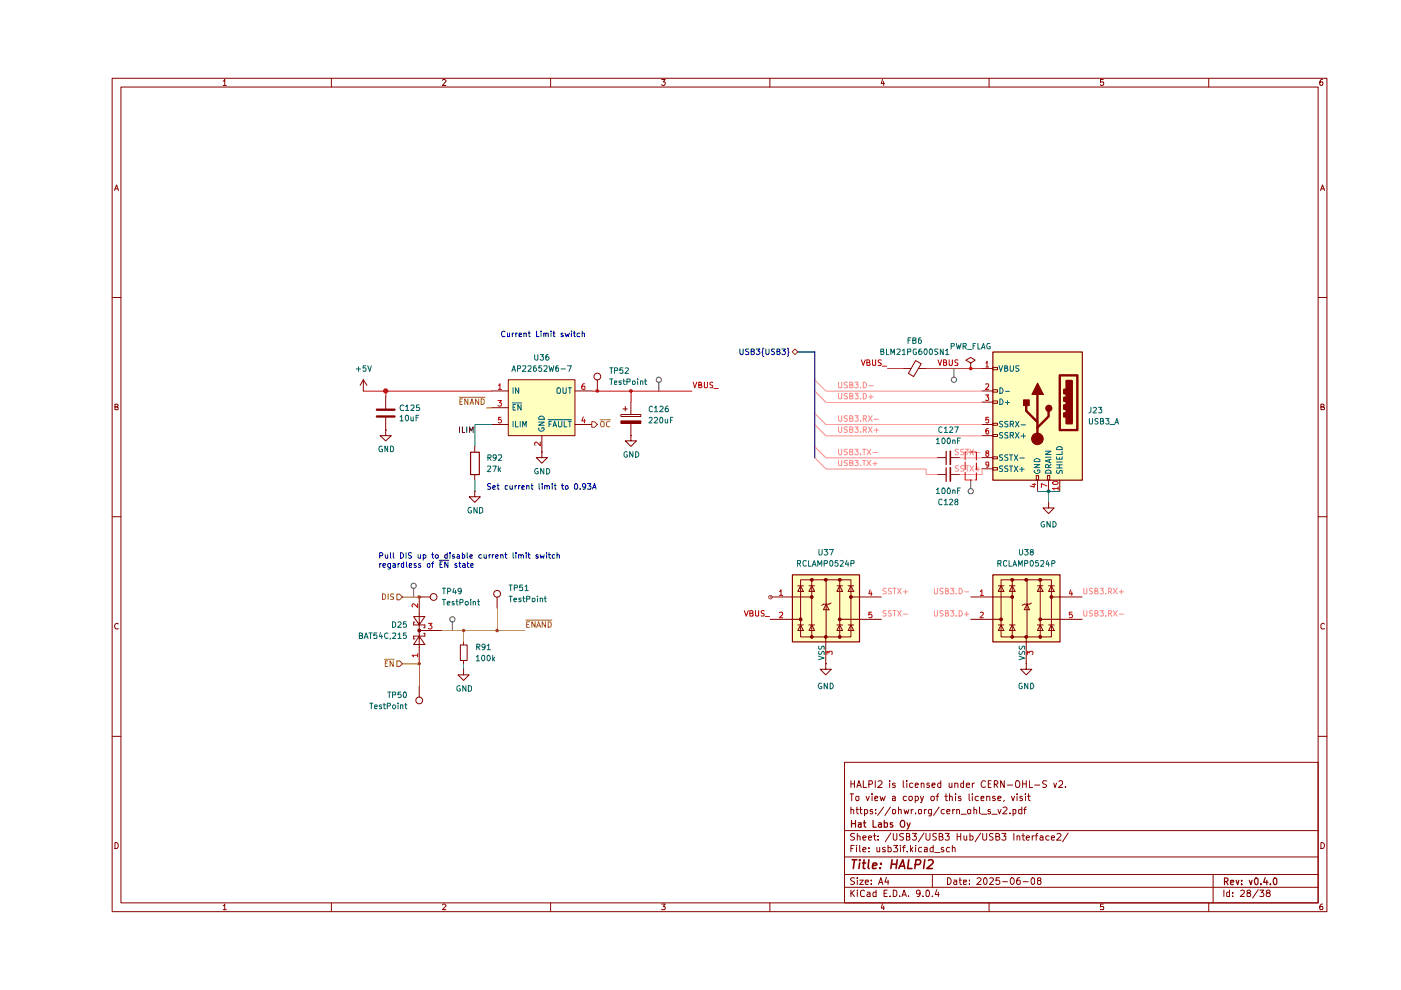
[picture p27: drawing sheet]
<svg xmlns="http://www.w3.org/2000/svg" width="297mm" height="210mm" viewBox="0 0 297 210" stroke-linecap="round" stroke-linejoin="round" font-family="sans-serif">
<g fill="none" stroke="#890000" stroke-width=".21">
<path d="M23.8 16.6h257.5v176.7h-257.5zM25.6 18.5h253.9v172.9h-253.9zM47.3 17.2h.2l.2-.4v1.3M47.3 18.1h.7M70.3 16.6v1.9M93.8 17l.2-.2h.3l.3 .3-.8 1h.8M116.7 16.6v1.9M140.3 16.8h.7l-.4 .6 .4 .1v.4l-.2 .2h-.4l-.1-.2M163.2 16.6v1.9M187.1 16.8l-.3 .9h.7M187.4 17.3v.8M209.7 16.6v1.9"/>
<path d="M233.9 16.8h-.6v.6h.6l.1 .1-.1 .5-.4 .1-.2-.2M256.3 16.6v1.9M280.4 16.8h-.3a.93 .93 0 0 0-.2 1.2h.5l.1-.5-.1-.1h-.5l-.1 .1M24.3 40.4l.4-1.2 .4 1.2M24.4 40h.6M280 40.4l.4-1.2 .4 1.2M280.1 40h.6M23.8 63.1h1.8M279.5 63.1h1.8M24.4 86.3h.4l.2-.3v-.2l-.6-.1v1.2h.6v-.5l-.2-.1M280.1 86.3l.6-.1v-.4l-.6-.1v1.2h.6l.1-.4-.3-.2M23.8 109.6h1.8"/>
<path d="M279.5 109.6h1.8M25 132.3l-.1-.1a.66 .66 0 0 0-.6 .4 .66 .66 0 0 0 .2 .7h.5M280.8 132.3l-.4-.1-.3 .3v.6l.1 .2h.6M23.8 156.1h1.8M279.5 156.1h1.8M24.4 178.6h.3l.3 .4v.6l-.3 .3h-.3zM179.1 161.6h100.4v29.8h-100.4zM179.1 176.1h100.4M180.2 168.3h.8M180.4 171.7l.4-.1 .2 .2v.8M180.4 165.5v1.5M180.4 171.1v1.5"/>
<path d="M180.4 179.9h.4M180.4 166.2h.8M180.6 168.3v1.5M181.1 179.2h-.7v1.4M181.2 176.8l-.6-.1-.3 .3 .1 .3 .7 .2 .1 .2a.51 .51 0 0 1-.3 .4 .51 .51 0 0 1-.6 0M181.2 165.5v1.5M181.5 168.9h.6l-.1 .8h-.5zM181.5 171.6h.5M181.6 179.2v.1M181.6 179.7v.9M181.7 171.1v1.2l.3 .3M181.7 167l.4-1.5 .5 1.5"/>
<path d="M181.8 177.3l.3-.1 .3 .2v.7M181.8 176.7v1.4M181.8 166.5h.6M182.3 179.2v1.2l.1 .2M182.3 171.6h.5M182.4 171.1v1.2l.4 .3M183 177.6l.6-.1-.1-.2-.4-.1-.1 .2v.7h.5M183 165.5v1.5h.7M183.3 171.7h.6l.1 .6a.45 .45 0 0 1-.7 .2M183.3 171.6v1.4M183.6 168.8l.4 1 .3-1M184.1 177.6l.7-.1-.1-.2-.4-.1-.2 .2 .1 .7h.5"/>
<path d="M184.2 179.7v.2M184.2 166.3h.5a.41 .41 0 0 0 .3-.4 .41 .41 0 0 0-.3-.4h-.5v1.5M184.9 168.3v.2M184.9 168.8v1M185 171.7l-.4-.1-.1 .2 .1 .2 .4 .1v.4h-.5M185.2 177.2h.5M185.4 176.7v1.2l.3 .2M185.5 169.2h.6v-.3h-.6v.8h.6M185.6 165.5v1.5M185.7 172.4v.2M185.7 171.7v.1M185.9 179.7l.1 .9 .5-.1"/>
<path d="M186.2 178v.1M186.2 177.3v.1M186.2 165.7l.6-.2 .2 .4-.1 .3-.8 .8h.9M186.5 179.7v.9M186.6 168.8l.2 1 .3-.7 .3 .7 .3-1M187.4 171.1l-1.3 1.8M187.7 179.7a.35 .35 0 0 0-.4 0 .35 .35 0 0 0-.2 .3l.6 .3v.3h-.6M188.3 179.2v1.4h.6v-.9h-.6M188.6 165.5v.2M188.6 166v1M188.8 171.1l-1.2 1.8M188.9 176.6l-1.2 1.9"/>
<path d="M189.2 171.7h.1a.36 .36 0 0 1 .6 .2l-.1 .6-.3 .1-.3-.2zM189.2 168.9h.6v.9M189.4 176.7v1.2l.2 .2 .5-.1v-1.3M189.5 179.2h.8l-.5 .5h.3l.2 .3-.1 .5h-.7M189.8 169.2h-.6v.5h.6M189.8 166.1l-.3-.1-.3 .2 .1 .3h.5v.4h-.6M190.5 171.7h.6v.9M190.5 171.1v1.5M190.9 179.2v.1M190.9 179.7v.9M191.3 179.7h.6M191.5 165.5v1.3l.2 .2"/>
<path d="M191.6 176.8a.52 .52 0 0 0-.9 .3l.9 .6-.3 .4h-.6M191.7 171.6l.2 1 .3-.7 .2 .7 .3-1M191.9 179.2l-.3 .2v1.2M192.2 177.4l.7-.1v-.4l-.7-.2v1.4h.5l.2-.2v-.3l-.3-.2M192.2 168.9l-.4-.1-.3 .3v.4l.3 .3 .4-.1M192.3 165.5v.2M192.3 166v1M192.8 168.9h.6v.6l-.2 .3h-.3l-.2-.3zM193 179.2v1.4M193.2 171.6v1M193.4 176.7h.9l-.5 .6 .4 .1 .1 .5-.3 .2h-.4l-.2-.1M193.5 166.1l-.4-.1-.2 .2v.7h.6"/>
<path d="M193.5 179.7l-.5 .6M193.6 171.6l-.4 .3M194 168.9l.5-.1 .2 .3v.4l-.2 .3-.5-.1M194 166.5l.7-.1-.1-.3-.4-.1-.2 .2v.6l.2 .2 .4-.1M194 168.8v1.4M194.1 179.2v.1M194.1 172.4v.2M194.1 179.7v.9M194.7 171.7h.7l-.1 .8-.3 .1-.3-.2zM195.1 168.8l.4 1M195.3 166.2l.2-.2 .4 .2v.8M195.3 166v1"/>
<path d="M195.4 179.7h-.3l-.4 .3 .2 .6h.5M195.8 168.8l-.4 1.3-.3 .1M195.9 176.6l-1.2 1.9M196 179.7h.6v.9h-.6v-.4l.6-.2M196 171.6v1M196.3 176.7v1.2l.3 .2h.3l.3-.2v-1.2M196.4 171.6l-.4 .3M197 166.1l-.3-.1-.2 .3 .1 .2h.3l.2 .3-.2 .2-.4-.1M197.4 168.9l.5-.1 .2 .3v.4l-.2 .3h-.3l-.3-.3zM197.5 171.6v1.1l-.2 .3h-.4M197.5 171.7l-.4-.1-.3 .3 .1 .6h.6M197.6 166.5l.7-.1-.2-.4-.5 .2v.6l.3 .2 .3-.1"/>
<path d="M197.9 179.2v1.4h-.6l-.1-.3 .1-.5 .2-.1h.4M198.4 168.8h.6M198.5 176.8l-.5-.1-.2 .3 .1 .3 .5 .2v.6h-.6M199 168.3l-.3 .3v1.2M199.1 177.4l.7-.1 .1-.3-.3-.3h-.5v1.4h.6l.3-.2v-.3l-.4-.2M199.1 171.1l-1.2 1.8M199.5 166.1l-.5-.1-.2 .3v.4l.2 .3 .5-.1M199.5 165.5v1.5M200.1 179.7h-.4l-.2 .2 .2 .3 .4 .1v.3h-.6M200.2 171.7l-.4-.1-.3 .3v.4l.3 .3 .4-.1M200.3 168.8h.6M200.4 176.7h.8l-.4 .6 .4 .1v.6l-.2 .1h-.4l-.2-.1"/>
<path d="M200.6 168.3v1.4l.3 .1M200.7 172h.7l-.2-.4h-.3l-.2 .2v.5l.2 .3 .4-.1M201.2 166v.9l.4 .1 .2-.2M201.3 179.7h-.4a.59 .59 0 0 0-.1 .9h.5M201.3 168.9l.4-.1 .2 .2v.8M201.3 168.3v1.5M201.8 166v1M201.9 179.8l.3-.1h.2l.1 .9M201.9 179.2v1.4M202 171.6v1M202.4 171.6l-.4 .3M202.4 166.2l.3-.2 .4 .2v.8"/>
<path d="M202.4 166v1M202.6 168.3v.2M202.6 168.8v1M202.8 171.7l.5-.1 .1 .2v.8M202.8 171.6v1M202.9 176.7v1.4M202.9 177.4h.8M203.7 168.9l-.3-.1-.2 .3 .1 .1h.3l.2 .4-.2 .2-.4-.1M203.7 176.7v1.4M203.8 172.6h1.1M204.3 166.1l-.4-.1-.2 .2v.6l.2 .2 .4-.1M204.3 165.5v1.5"/>
<path d="M204.4 177.2l.1 .9h.3l.2-.1M204.9 166.5l.7-.1v-.3l-.5-.1-.2 .2v.6l.2 .2 .5-.1M205 177.2v.9M205.2 171.7h.6l-.1 .8h-.5zM205.5 168.3v1.3l.1 .2M205.6 177.3l.5-.1 .2 .3v.4l-.2 .2h-.5M205.6 176.7v1.4M206.1 168.3v.2M206.1 166v1M206.1 168.8v1M206.5 171.7l.3-.1 .3 .2v.8M206.5 171.1v1.5"/>
<path d="M206.6 166l-.5 .3M207.4 168.9h-.6l-.1 .6a.45 .45 0 0 0 .7 .2M207.7 171.1v1.2l.2 .3M207.9 176.6l-1.2 1.9M208 169.2h.6v-.3h-.6v.8h.6M208.1 172.6h1.1M208.4 176.7v1.2l.2 .2h.3l.3-.2v-1.2M208.9 165.7v-.1a.7 .7 0 0 0-.9 .5 .7 .7 0 0 0 .5 .9l.4-.2M209.2 168.9l.4-.1 .3 .2v.8M209.2 168.8v1M209.5 166.2h.5M210 171.7l-.4-.1-.1 .2v.2l.5 .1v.4h-.5"/>
<path d="M210.1 165.5h-.6v1.5h.6M210.3 172.6h1.1M210.6 176.8h-.7v.5l.6 .2 .1 .4-.3 .2h-.5M210.8 166.3l.7-.1a.45 .45 0 0 0-.2-.7h-.5v1.5M211 168.9h-.5v.3l.5 .1 .1 .3-.3 .2-.3-.1M211.1 166.3l.5 .7M211.1 177.4l.7-.1 .1-.3-.2-.3h-.6v1.4h.6l.3-.2v-.3l-.3-.2M211.6 171.6l.3 1 .3-1M211.6 169.2h.6v-.3l-.5-.1-.1 .2v.6l.1 .2 .5-.1M212.4 176.7h.9l-.5 .6 .5 .1v.6l-.3 .1h-.4l-.2-.1M212.7 171.3l.6-.2 .2 .4-.9 1.1h.9M212.9 169.7l-.1 .2"/>
<path d="M212.9 165.5v1.5l-.7-1.5v1.5M213.6 166.5h1.1M214.1 172.4v.2M214.4 168.8l.4 1 .3-1M214.8 171.7h.6v.7l-.3 .2-.3-.1M214.8 171.6v1.4M215 176.7v1.4M215.5 165.6l.1-.1a.73 .73 0 0 1 .7 .7 .73 .73 0 0 1-.7 .8l-.2-.2-.1-.3zM215.6 177.3l.4-.1 .2 .2v.7M215.6 168.3v.2M215.6 168.8v1M215.6 177.2v.9"/>
<path d="M216.6 171.7h-.6v.7l.2 .2 .4-.1M216.6 177.2h.6M216.6 171.1v1.5M216.7 168.9l-.3-.1-.2 .3 .1 .1h.3l.2 .4-.2 .2-.4-.1M216.8 166.2h.8M216.8 165.5v1.5M216.9 176.7v1.4h.3M217.1 171.6h.5M217.4 168.3v.2M217.4 168.8v1M217.6 177.6l.7-.1-.2-.3-.5 .2v.5l.2 .2h.4M217.6 171.1l-.4 .3v1.2"/>
<path d="M217.6 165.5v1.5M217.8 168.8h.6M218.1 168.3v1.3l.3 .2M218.3 165.5v1.5h.6M218.8 177.2v.9M219.3 177.2l-.5 .3M219.4 166.5h1.1M219.5 177.2h.5M220 176.7l-.3 .3v1.1M220.5 177.3l.5-.1 .1 .2v.7M221.1 177.5h-.5l-.1 .3 .1 .3h.5M221.9 165.6l-.6-.1-.2 .4 .1 .3 .5 .2 .2 .3a.6 .6 0 0 1-.8 .2"/>
<path d="M222.4 177.3l-.4-.1-.3 .3v.4l.3 .2h.4M222.9 177.6l.7-.1-.2-.3h-.3l-.2 .2v.5l.2 .2h.4M223.4 166l.3 1 .3-1M224.1 176.9l.1-.1a.47 .47 0 0 1 .7 .3l-.9 1h.9M224.5 165.7l.2-.2 .5 .1 .1 .6-.9 .8h.9M225.9 166.8v.2M226.5 176.6l-1.2 1.9M280.1 178.6a.65 .65 0 0 1 .7 .7 .65 .65 0 0 1-.7 .6zM47.3 192h.2l.2-.3v1.2M47.3 192.9h.7M70.3 191.4v1.9M93.8 191.9l.2-.2h.3l.3 .2-.8 1h.8"/>
<path d="M116.7 191.4v1.9M140.3 191.7h.7l-.4 .5 .4 .2v.3l-.1 .2-.6-.1M163.2 191.4v1.9M179.1 188.1h100.4M179.1 185.4h100.4M179.1 181.7h100.4M180.4 188.7v1.4M180.6 189.3l.6 .8M181.2 186.2l-.6-.1-.3 .3 .3 .4 .6 .3a.51 .51 0 0 1-.3 .4 .51 .51 0 0 1-.6 0M181.2 188.7l-.8 .8M181.8 188.7v.2M181.8 186.1v.2"/>
<path d="M181.8 186.6v.9M181.8 189.1v1M182.3 186.6h.7l-.7 .9h.7M183 180.2l.6-.2-.1-.3h-.4l-.1 .2v.7h.5M183.3 188.9l-.4-.2-.5 .4 .1 .8 .2 .2 .6-.1M183.5 187l.6-.1v-.3h-.6v.2v.7h.6M183.9 189.2l.4-.1 .2 .3v.7h-.6l-.1-.4 .7-.2M184.2 180.5v.1M184.7 187.4v.1M184.7 186.6v.2M185.7 188.7v1.4h-.5v-.9h.5M186.3 187.5l.5-1.4 .4 1.4"/>
<path d="M186.4 187.1h.6M187.1 191.6l-.3 .9h.7M187.4 192.1v.8M187.4 189.4h.5M187.9 186l-.3 1h.9M188.1 188.7h-.7v1.4h.7M188.3 186.6v.9M188.7 190v.1M189.4 188.7h.3l.4 .4v.6l-.2 .4h-.5zM190.7 190v.1M191.2 190.1l.5-1.4 .5 1.4M191.3 189.7h.7"/>
<path d="M192.3 180.5v.1M192.6 190v.1M193.2 180.1l.3 .5M195.1 189.3v.2l-.6 .1-.2-.3v-.3l.2-.3 .6 .2v.8l-.3 .4h-.3M195.7 190v.1M196.6 188.7a.78 .78 0 0 1 .6 .6 .78 .78 0 0 1-.3 .8h-.4l-.2-.3v-.8zM197.7 190v.1M197.7 185.4v2.7M198.2 180.8h1.1M198.6 188.6l-.3 1.1h.8M199 189.1v1M200.9 186.1a.72 .72 0 0 1 .8 .7 .72 .72 0 0 1-.8 .7z"/>
<path d="M202.3 186.6h.5v.9M202.8 186.9h-.4l-.2 .3 .2 .3h.4M203.4 186.6h.5M203.5 186.1v1.2l.4 .2M204.3 187l.6-.1v-.3h-.6v.9h.6M205.6 187.4v.1M205.6 186.6v.2M207.2 186.3v-.1a.47 .47 0 0 1 .8 .3l-.9 1h.9M208.6 186.3l.3-.2a.8 .8 0 0 1 .4 .7 .8 .8 0 0 1-.4 .7l-.3-.1-.1-.5zM209.7 191.4v1.9M209.9 186.3l.1-.2h.4l.2 .4-.8 1h.8M211.9 186.1h-.7l-.1 .7 .3-.2 .4 .1 .2 .6a.52 .52 0 0 1-.9 .1"/>
<path d="M212.6 186.9h1M214.5 186.1a.75 .75 0 0 1 .6 .7 .75 .75 0 0 1-.6 .7 .92 .92 0 0 1 0-1.4zM216.2 186.1l-.5 .2a1.02 1.02 0 0 0 .1 1.2l.5-.1v-.6l-.5-.2-.3 .3M216.9 186.9h1.1M218.8 186.2l.3-.1 .3 .3v.9l-.3 .2a.78 .78 0 0 1-.6-.5 .78 .78 0 0 1 .3-.8zM220.2 186.7l-.3-.3 .3-.3 .4 .1v.4a.56 .56 0 0 0-.5 .2 .56 .56 0 0 0-.1 .7h.6l.1-.6-.2-.2M233.9 191.7h-.6v.6l.6-.1 .1 .2-.1 .5-.6-.1M256.3 191.4v1.9M257.2 185.4v6M259.5 188.7v1.4M260.7 188.7v1.4h-.5l-.1-.8 .2-.2 .4 .1M261.4 190v.1"/>
<path d="M261.4 189.2v.2M263 188.9l.2-.2 .5 .1 .1 .5-.8 .8h.8M264.7 189.3l-.3-.2v-.2l.5-.2 .3 .4-.8 .4 .1 .6 .6-.1 .1-.4-.3-.3M266.8 188.6l-1.2 1.8M267.1 188.7h.9l-.6 .5h.3l.3 .3-.1 .5h-.8M268.7 189.3l-.2-.2 .2-.4h.4l.2 .3-.2 .3h-.4l-.2 .3 .1 .5h.5l.2-.5-.2-.3M280.4 191.7h-.3a.93 .93 0 0 0-.2 1.2h.5l.1-.5-.1-.2h-.5l-.1 .2"/>
</g>
<g fill="none" stroke="#890000" stroke-width=".25">
<path d="M180.5 173.9v1.5M180.5 174.6h.9M181.4 173.9v1.5M182 174.5h.6v.9M182.6 174.8l-.6 .1v.4h.6M183.1 174.5h.5M183.2 173.9v1.2l.4 .3M185.1 173.9v1.5h.7M186.3 174.5h.5l.1 .9M186.9 174.8h-.5l-.2 .2 .2 .4 .5-.1M187.5 174.5h.7v.7l-.3 .2-.4-.1M187.5 173.9v1.5"/>
<path d="M189.3 174.5h-.5v.3l.5 .3-.2 .3-.3-.1M191.2 173.9h.3l.3 .3v.9l-.3 .3h-.3a.89 .89 0 0 1 0-1.5zM192.3 174.5l.3 .9M193 174.5l-.5 1.2-.2 .1M259.6 186.9h.5l.3-.3v-.2l-.3-.3h-.5v1.5M260 186.9l.4 .7M260.9 187.1l.7-.1-.1-.4h-.5l-.1 .2 .1 .7h.5M262.1 186.6l.3 1 .3-1M263.3 187.4v.2M263.3 186.6v.2M264.9 186.6l.3 1 .3-1M266.1 186.2l.3-.1 .3 .3v.8l-.3 .4a.9 .9 0 0 1-.3-1.4z"/>
<path d="M267.3 187.4v.2M268.3 186.1l-.4 1h.9M268.6 186.6v1M269.4 187.4v.2M270.1 186.2l.3-.1 .3 .3v.8l-.3 .4a.9 .9 0 0 1-.3-1.4z"/>
</g>
<g fill="none" stroke="#890000" stroke-width=".34">
<path d="M180.7 182.3h1M181.2 182.3l-.3 1.8M182.3 182.3v.2M182.3 183l-.2 1.1M182.9 183h.6M183.2 182.3l-.2 1.8h.4M184.2 182.3l-.1 1.6 .2 .2M185 183.6l.9-.2-.1-.4h-.6l-.2 .9 .2 .2h.5M186.6 184v.1M186.8 183v.2M189 183.2h1.1M189.1 182.3l-.2 1.8"/>
<path d="M190.2 182.3l-.2 1.8M190.6 184.1l.8-1.8 .4 1.8M190.8 183.6h.9M192.7 182.3l-.3 1.8h1M194 183.3h.8l.3-.2a.5 .5 0 0 0-.2-.8h-.7l-.2 1.8M196.1 182.3l-.3 1.8M196.8 182.5l.3-.2 .6 .1a.51 .51 0 0 1 0 .7l-1.2 1h1.2"/>
</g>
<g fill="#ffffbf">
<path d="M168 121.8h14.2v14.3h-14.2z"/>
<path d="M210.5 74.6h18.9v27.2h-18.9z"/>
<path d="M210.5 121.8h14.2v14.3h-14.2z"/>
<path d="M107.8 80.5h14.1v11.9h-14.1z"/>
</g>
<g fill="none" stroke="#474747" stroke-width=".21">
<path d="M95.9 131.7v2"/>
<circle cx="95.9" cy="131.3" r=".55"/>
</g>
<path d="M97.6 136.7h1.4v3.3h-1.4zM98.3 136.1v.6M98.3 141.9v1.2h1.2l-1.2 1.2-1.2-1.2h1.2M98.3 141.9h.1M98.3 140v.7" fill="none" stroke="#890000" stroke-width=".21"/>
<path d="M84.1 126h.6l.6 .6-.6 .6h-.6z" fill="#fff"/>
<path d="M84.1 126h.6l.6 .6-.6 .6h-.6z" fill="none" stroke="#735600" stroke-width=".21"/>
<path d="M81.1 125.9a.66 .66 0 0 1 .7 .4 .66 .66 0 0 1-.3 .8h-.4zM82.3 125.9v1.2M83.5 126h-.6v.4l.5 .2 .1 .3-.1 .2h-.6" fill="none" stroke="#848400" stroke-width=".21"/>
<g fill="none" stroke="#474747" stroke-width=".21">
<path d="M87.7 124.7v1.9"/>
<circle cx="87.7" cy="124.2" r=".55"/>
</g>
<g fill="none" stroke="#890000" stroke-width=".21">
<path d="M88.9 126.6h2.4M105.4 126.6v2.3"/>
<circle cx="91.9" cy="126.6" r=".72"/>
<circle cx="105.4" cy="125.9" r=".72"/>
</g>
<path d="M84.1 140.1h.6l.6 .6-.6 .6h-.6z" fill="#fff"/>
<path d="M84.1 140.1h.6l.6 .6-.6 .6h-.6z" fill="none" stroke="#735600" stroke-width=".21"/>
<path d="M81.5 139.8h2.1M81.7 140.6h.3M82.2 140.1h-.5v1.2h.5M83.4 140.1v1.2l-.7-1.2v1.2" fill="none" stroke="#848400" stroke-width=".21"/>
<path d="M88.9 134.9l1.2 1.8h-2.4zM88.9 131.9v5.3M89.8 134.3h.3v.6h-2.4v.6h.3" fill="none" stroke="#890000" stroke-width=".21"/>
<path d="M88.7 133.5h.4v.4h-.4z" fill="#890000"/>
<g fill="none" stroke="#890000" stroke-width=".21">
<path d="M87.7 130.7h2.4l-1.2 1.8zM88 131.9h-.3v.6h2.4v.6h-.3M88.7 133.5h.4v.4h-.4zM88.9 126.6v5.9M88.9 137.2v3.5M88.9 133.7h4.7M88.9 145.5v2.3"/>
<circle cx="88.9" cy="148.5" r=".72"/>
</g>
<path d="M88.5 138.9h-1.1l.3 .4M88.5 128v.8l-.8-.8-.3 .3v.4M88.5 138.6v.7M90.8 132.2h.8l-.4 .4 .4 .2-.1 .5h-.7" fill="none" stroke="#b00000" stroke-width=".21"/>
<path d="M111.5 131.5h5.5M111.7 132.4h.4M112.3 131.8h-.6v1.2h.6M113.4 131.8v1.2l-.6-1.2v1.2M113.8 133l.4-1.2 .4 1.2M113.9 132.7h.6M115.6 131.8v1.2l-.6-1.2v1.2M116.2 131.8l.6 .2 .1 .3-.1 .5-.3 .2h-.3z" fill="none" stroke="#848400" stroke-width=".21"/>
<g fill="none" stroke="#ff8c8b" stroke-width=".21">
<path d="M177.8 95.2v1l.2 .2 .5-.1v-1.1M177.8 90.5v.9l.2 .3 .5-.2v-1M177.8 83.4v.9l.2 .3 .5-.1v-1.1M177.8 81v1l.2 .2 .5-.1v-1.1M177.8 88.1v1l.2 .2 .5-.1v-1.1M179.6 95.2h-.5l-.1 .2 .1 .4 .5 .1v.4l-.1 .1h-.5M179.6 90.6l-.4-.1-.2 .3 .2 .3 .4 .1v.3l-.1 .2-.5-.1M179.6 83.5l-.4-.1-.2 .3 .2 .3 .4 .2v.3h-.6M179.6 81.1l-.4-.1-.2 .3 .1 .2 .5 .3v.3l-.6 .1M179.6 88.2l-.4-.1-.2 .3 .2 .3 .4 .2v.3h-.6M180.2 95.8h.5l.1-.4-.1-.2h-.5v1.2h.5l.1-.1v-.4l-.2-.1M180.2 91.1h.4l.2-.3-.1-.2-.5-.1v1.2h.5l.1-.2v-.3l-.2-.1"/>
<path d="M180.2 84h.4l.2-.3-.2-.3h-.4v1.2h.5l.1-.1v-.4l-.2-.1M180.2 81.6l.5-.1 .1-.2-.2-.3h-.4v1.2h.5l.1-.5-.2-.1M180.2 88.7h.4l.2-.2-.1-.3-.5-.1v1.2h.5l.1-.1v-.4l-.2-.1M181.3 95.2h.6l-.3 .5 .3 .1v.5l-.1 .1h-.4l-.1-.1M181.3 90.5h.6l-.3 .4 .3 .2v.4l-.1 .2h-.4l-.1-.2M181.3 83.4h.6l-.3 .4 .3 .2v.5h-.6M181.3 81h.6l-.3 .5 .3 .1v.5h-.6M181.3 88.1h.6l-.3 .5 .3 .1v.5h-.6M182.4 96.3v.1M182.4 91.5v.2M182.4 84.5v.1M182.4 82.1v.1"/>
<path d="M182.4 89.2v.1M182.9 95.2h.6M183 91.1h.6v-.5l-.6-.1v1.2M183 83.4l.6 .2 .1 .3-.1 .5-.3 .2h-.3zM183 81a.66 .66 0 0 1 .7 .5 .66 .66 0 0 1-.2 .7h-.5zM183 88.7h.6v-.5l-.6-.1v1.2M183.2 95.2v1.2M183.3 91.1l.4 .6M183.3 88.7l.4 .6M183.8 95.2l.8 1.2M184.1 90.5l.8 1.2M184.1 88.1l.8 1.2"/>
<path d="M184.2 84.2h1M184.2 81.8h1M184.6 95.2l-.8 1.2M184.6 83.7v.9M184.9 90.5l-.8 1.2M184.9 88.1l-.8 1.2M185.1 95.9h.9M185.3 91.2h1M185.3 88.9h1M185.8 90.8v.9"/>
</g>
<path d="M168 74.6l.6-.6 .5 .6-.5 .6z" fill="#fff"/>
<path d="M168.6 74l.5 .6-.5 .6-.6-.6z" fill="none" stroke="#735600" stroke-width=".21"/>
<path d="M156.9 74v.9l.2 .3 .5-.2v-1M158.7 74h-.5l-.1 .2 .1 .3 .5 .2v.3l-.1 .2-.5-.1M159.2 74.5h.6l.1-.3-.1-.2h-.6v1.2h.6l.1-.2v-.3l-.2-.2M160.3 74h.8l-.4 .4 .3 .1 .1 .4-.2 .3h-.4l-.2-.2M162 73.8l-.3 .2v.5l-.2 .2 .2 .1v.6l.3 .2M162.4 74v.9l.2 .3 .5-.3v-.9M164.2 74h-.6v.2v.3l.6 .2v.4h-.6M164.7 74.5h.6v-.5h-.6v1.2h.5l.2-.4-.3-.3M165.8 74h.7l-.4 .4 .4 .3-.1 .4-.5 .1-.1-.2M166.9 73.8h.2v.7l.2 .2-.2 .1v.7l-.2 .1" fill="none" stroke="#020087" stroke-width=".21"/>
<path d="M177.8 97.6v1l.2 .1 .5-.1v-1M179.6 97.6h-.5l-.1 .2 .1 .3 .5 .2v.3l-.6 .1M180.2 98.1h.5l.1-.1-.1-.4h-.5v1.1h.5l.1-.4-.2-.2M181.3 97.6h.6l-.3 .4 .3 .1v.5h-.6M182.4 98.6v.1M182.9 97.6h.6M183.2 97.6v1.1M183.8 97.6l.8 1.1M184.6 97.6l-.8 1.1M185.1 98.3h.9M185.5 97.9v.8" fill="none" stroke="#ff8c8b" stroke-width=".21"/>
<g fill="none" stroke="#ca0000" stroke-width=".21">
<path d="M182.6 76.3l.4 1.2 .5-1.2M183.8 76.9l.6-.1v-.3l-.2-.2h-.4v1.2h.6l.1-.4-.3-.2M185 76.3l.1 1.2h.5l.1-1.2M186.8 76.4h-.5v.4l.5 .2v.3v.2h-.6M187.1 77.6h.8M198.9 76.3l.4 1.2 .3-1.2M200.1 76.9l.5-.1v-.3l-.1-.2h-.4v1.2h.5l.1-.4-.2-.2M201.2 76.3l.1 1.2h.5l.1-.2v-1M203.1 76.4h-.6v.4l.5 .2 .1 .3-.1 .2h-.6M157.8 129.5l.4 1.1 .5-1.1M159 130h.4l.3-.2-.1-.3h-.6v1.1h.5h.2v-.5l-.3-.1M160.2 129.5v.9l.2 .2h.5v-1.1"/>
<path d="M162 129.5h-.4l-.2 .2v.3l.6 .1v.5h-.6M162.3 130.7h.8"/>
</g>
<g fill="none" stroke="#474747" stroke-width=".21">
<path d="M202.3 78.1v1.9"/>
<circle cx="202.3" cy="80.5" r=".55"/>
</g>
<path d="M191.6 78.1h1.5M194.1 76.5l1.2 .6-1.6 2.7-1.1-.6zM194.7 78.1h1.6M205.8 77l.9-.6-.9-.6-1 .6 1 .6v1.1M205.8 78.1h.1M167.9 126.6h4.2M168 131.3h1.7M169.7 122.9h10.7v12.1h-10.7zM172.1 122.9v12.1M175.2 122.9v12.1M178 122.9v12.1" fill="none" stroke="#890000" stroke-width=".21"/>
<path d="M168 121.9h14.2v14.2h-14.2z" fill="none" stroke="#890000" stroke-width=".25"/>
<path d="M169.5 131.1h.4v.4h-.4z" fill="#890000"/>
<path d="M169.1 124.2h1.2M169.1 132.5h1.2M169.5 131.1h.4v.4h-.4zM169.7 124.2l.6 1.2h-1.2zM169.7 132.5l.6 1.2h-1.2z" fill="none" stroke="#890000" stroke-width=".21"/>
<path d="M171.9 122.7h.4v.5h-.4z" fill="#890000"/>
<path d="M171.9 122.7h.4v.5h-.4z" fill="none" stroke="#890000" stroke-width=".21"/>
<path d="M171.9 126.4h.4v.4h-.4z" fill="#890000"/>
<path d="M171.9 126.4h.4v.4h-.4z" fill="none" stroke="#890000" stroke-width=".21"/>
<path d="M171.9 134.8h.4v.5h-.4z" fill="#890000"/>
<path d="M171.5 124.2h1.2M171.5 132.5h1.2M171.9 134.8h.4v.5h-.4zM172.1 124.2l.6 1.2h-1.2zM172.1 132.5l.6 1.2h-1.2zM174.6 128.1l-.4 .3" fill="none" stroke="#890000" stroke-width=".21"/>
<path d="M174.9 122.7h.4v.5h-.4z" fill="#890000"/>
<path d="M174.9 122.7h.4v.5h-.4zM175.1 135v1.1" fill="none" stroke="#890000" stroke-width=".21"/>
<path d="M174.9 134.8h.4v.5h-.4z" fill="#890000"/>
<path d="M174.9 134.8h.4v.5h-.4zM175.2 128.1l.6 1.2h-1.2zM176.2 127.8l-.4 .3h-1.2" fill="none" stroke="#890000" stroke-width=".21"/>
<path d="M177.8 122.7h.4v.5h-.4z" fill="#890000"/>
<path d="M177.8 122.7h.4v.5h-.4z" fill="none" stroke="#890000" stroke-width=".21"/>
<path d="M177.8 131.1h.4v.4h-.4z" fill="#890000"/>
<path d="M177.8 131.1h.4v.4h-.4z" fill="none" stroke="#890000" stroke-width=".21"/>
<path d="M177.8 134.8h.4v.5h-.4z" fill="#890000"/>
<path d="M177.4 124.2h1.2M177.4 132.5h1.2M177.8 134.8h.4v.5h-.4zM178 124.2l.6 1.2h-1.2zM178 132.5l.6 1.2h-1.2z" fill="none" stroke="#890000" stroke-width=".21"/>
<path d="M180.2 126.4h.4v.4h-.4z" fill="#890000"/>
<g fill="none" stroke="#890000" stroke-width=".21">
<path d="M198.7 97h1.9M201.5 97h1.9M198.7 100.6h1.9M201.5 100.6h1.9M222.3 106.5v1.2h1.2l-1.2 1.2-1.2-1.2h1.2M222.3 106.5h.1M163.3 126.6h4.7M163.3 131.3h4.7M175.1 136.1v4.6M178 131.3h8.8M179.8 124.2h1.2M179.8 132.5h1.2"/>
<path d="M180.2 126.4h.4v.4h-.4zM180.4 124.2l.6 1.2h-1.2zM180.4 132.5l.6 1.2h-1.2zM180.4 126.6h6.4M175.1 140.7v1.2h1.2l-1.2 1.2-1.2-1.2h1.2M175.1 140.7h.1"/>
</g>
<path d="M165.3 125.4h.1l.2-.3v1.1M165.3 129.9h.6v.4l-.6 .7h.6M165.3 126.2h.6M175.3 138.8v-.7l.5 .3v-.3h.5v.7M184.5 125.1l-.3 .8h.7M184.7 125.5v.7M184.8 129.8h-.6v.6l.4-.2 .3 .3-.1 .4h-.6" fill="none" stroke="#b00000" stroke-width=".21"/>
<path d="M173.6 139.1l1.1 .4-1.1 .4M173.6 138.1v.6h.5l.1-.4 .4-.2 .1 .2v.5M173.6 137v.4l.2 .3 .3-.1 .1-.5h.5v.6" fill="none" stroke="#006465" stroke-width=".21"/>
<g fill="none" stroke="#ff8c8b" stroke-width=".21">
<path d="M203.2 98.8l-.4-.1-.3 .3 .1 .2 .6 .3v.3l-.7 .1M203.2 95.2h-.5l-.2 .2 .2 .4 .5 .1v.4l-.2 .1h-.5M204.4 98.8l-.5-.1-.2 .2v.3l.7 .4-.2 .3h-.5M204.4 95.2l-.7 .1v.4l.7 .4-.3 .3h-.4M204.7 98.7h.7M204.7 95.2h.7M205 95.2v1.2M205 98.7v1.2M205.6 98.7l.8 1.2M205.6 95.2l.8 1.2M206.4 98.7l-.8 1.2M206.4 95.2l-.8 1.2"/>
<path d="M206.8 99.5h1M206.8 95.9h1M207.3 99.1v.8M229.8 129.5v.9a.35 .35 0 0 0 .3 .3 .35 .35 0 0 0 .3-.3v-.9M229.8 124.7l.1 1.2h.5v-1.2M231.6 129.5h-.4l-.2 .2v.3l.5 .1v.5h-.5M231.6 124.8h-.6v.4l.5 .2 .1 .3-.1 .2h-.5M232.1 130h.5l.1-.1v-.4h-.1h-.5v1.1h.6l.1-.4-.2-.2M232.1 125.3l.6-.1v-.3l-.1-.2h-.5v1.2h.6l.1-.3-.2-.3M233.2 129.5h.7l-.3 .4 .3 .1v.6h-.7M233.2 124.7h.7l-.3 .5 .3 .1v.5h-.7M234.4 130.6h.1"/>
<path d="M234.4 125.8v.1M235 130h.5l.2-.1-.1-.4h-.6v1.1M235 125.4h.4l.3-.3-.3-.4h-.4v1.2M235.3 130l.4 .6M235.3 125.4l.4 .5M236 129.5l.9 1.1M236 124.7l.9 1.2M236.9 129.5l-.9 1.1M236.9 124.7l-.9 1.2M237.3 130.2h.9M237.3 125.5h.9M237.7 125.1v.8"/>
</g>
<g fill="none" stroke="#474747" stroke-width=".21">
<path d="M205.8 101.8v1.8"/>
<circle cx="205.8" cy="104.1" r=".55"/>
</g>
<path d="M200.6 95.7v2.8M200.6 99.2v2.9" fill="none" stroke="#890000" stroke-width=".25"/>
<path d="M201.5 95.7v2.8M201.5 99.1v2.9" fill="none" stroke="#890000" stroke-width=".34"/>
<path d="M224.7 79.6h3.7v11.6h-3.7z" fill="none" stroke="#890000" stroke-width=".51"/>
<path d="M226.1 80.8h1.1v8.9h-1.1z" fill="#890000"/>
<path d="M225.6 82.6h.3v.8h-.3zM225.6 84.3h.3v.7h-.3zM225.6 85.9h.3v.8h-.3zM225.6 87.6h.3v.7h-.3zM226.1 80.8h1.1v8.9h-1.1z" fill="none" stroke="#890000" stroke-width=".51"/>
<path d="M210.5 77.9h1v.5h-1zM210.5 82.6h1v.5h-1zM210.5 85h1v.5h-1zM210.5 89.7h1v.5h-1zM210.5 92.1h1v.4h-1zM210.5 96.9h1v.4h-1zM210.5 99.1h1v.6h-1zM219.7 100.8h.5v1h-.5zM222.1 100.8h.5v1h-.5z" fill="none" stroke="#890000" stroke-width=".21"/>
<path d="M210.5 74.6h19v27.2h-19z" fill="none" stroke="#890000" stroke-width=".25"/>
<circle cx="222.4" cy="86.6" r=".64" fill="#890000"/>
<circle cx="222.4" cy="86.6" r=".64" fill="none" stroke="#890000" stroke-width=".25"/>
<path d="M220 81.2l1.2 2.4h-2.4z" fill="#890000"/>
<path d="M220 81.2l1.2 2.4h-2.4z" fill="none" stroke="#890000" stroke-width=".25"/>
<path d="M217.6 85.9v1.2l2.3 2.4M219.9 83.6v9.4M222.3 87.1v1.2l-2.4 2.4" fill="none" stroke="#890000" stroke-width=".51"/>
<circle cx="219.9" cy="93" r="1.23" fill="#890000"/>
<circle cx="219.9" cy="93" r="1.23" fill="none" stroke="#890000" stroke-width=".21"/>
<path d="M217 84.8h1.2v1.1h-1.2z" fill="#890000"/>
<path d="M217 84.8h1.2v1.2h-1.2zM210.5 121.9h14.2v14.2h-14.2z" fill="none" stroke="#890000" stroke-width=".25"/>
<g fill="none" stroke="#890000" stroke-width=".21">
<path d="M208.2 78.1h2.3M208.2 82.9h2.3M208.2 85.3h2.3M208.2 90h2.3M208.2 92.4h2.3M208.2 97h2.3M208.2 99.4h2.3M219.9 101.8v2.3M222.3 101.8v2.3M224.7 101.8v2.3M210.4 126.6h4.2M210.5 131.3h1.7"/>
<path d="M212.2 122.9h10.7v12.1h-10.7zM214.6 122.9v12.1M217.7 122.9v12.1M220.5 122.9v12.1"/>
</g>
<g fill="none" stroke="#b00000" stroke-width=".21">
<path d="M209 77l.3-.4v1.2M209 77.8h.6M208.9 83.7h.7l-.3 .5 .3 .1v.5h-.7M209 81.5l.1-.1h.4l.1 .1v.4l-.7 .6h.7M209.2 96.1l-.2-.4 .5-.1 .1 .3-.6 .3v.4l.2 .2 .4-.2v-.4l-.1-.1M209.5 90.8l-.4 .1-.1 .2v.8l.2 .1 .4-.1v-.5l-.4-.1-.2 .2M209.6 88.5h-.6v.6l.1-.2h.4l.1 .2v.5h-.6M209.6 98.5l-.1 .1h-.5v-.6h.6v.8l-.1 .3h-.4M218.8 102.7h.8M219.3 102.5v.8l-.9-.3M222 103l-1.2-.5v.9M223.3 102.2a.66 .66 0 0 1 1.1 .2l-.3 .3h-.7l-.2-.3z"/>
<path d="M224.4 103.5h-1.2l.3 .4M224.4 103.2v.7"/>
</g>
<g fill="none" stroke="#006465" stroke-width=".21">
<path d="M211.8 77.6l.4 1.1 .4-1.1M213 78.1h.5v-.5h-.5v1.1h.4l.3-.4-.4-.2M214.2 77.6v1l.2 .1h.2l.3-.2v-.9M216.1 77.6h-.7v.4l.7 .4-.3 .3h-.4M212 82.2a.66 .66 0 0 1 .6 .4 .66 .66 0 0 1-.2 .8h-.4zM212 84.6a.66 .66 0 0 1 .6 .4 .66 .66 0 0 1-.2 .8h-.4zM212.6 89.4h-.6v.4l.5 .2 .1 .3-.3 .2-.4-.1M212.6 91.8h-.6v.4l.5 .2 .1 .2-.3 .3-.4-.1M212.6 96.4h-.6v.5l.5 .2 .1 .3-.3 .2-.4-.1M212.6 98.8h-.6v.5l.5 .2 .1 .2-.3 .3-.4-.1M213.2 83h.8M213.2 85.3h.8"/>
<path d="M213.6 84.9v.9M213.7 89.4l-.4-.1-.3 .3 .3 .3 .4 .2v.3h-.7M213.7 91.8l-.4-.1-.3 .2 .3 .4 .4 .2v.3h-.7M213.7 96.4h-.5l-.2 .2 .2 .3 .5 .2v.4l-.2 .1-.5-.1M213.7 98.8h-.5l-.2 .2 .2 .3 .5 .2v.3l-.2 .2-.5-.1M214 96.4h.7M214 98.8h.7M214.2 89.9h.6l.1-.5-.7-.1v1.2M214.2 92.3h.6l.1-.5-.7-.1v1.2M214.4 96.4v1.2M214.4 98.8v1.2M214.5 89.9l.4 .6"/>
<path d="M214.5 92.3l.4 .6M215 96.4l.8 1.2M215 98.8l.8 1.2M215.3 89.3l.8 1.2M215.3 91.7l.8 1.2M215.8 96.4l-.8 1.2M215.8 98.8l-.8 1.2M216.1 89.3l-.8 1.2M216.1 91.7l-.8 1.2M216.2 97.1h1M216.2 99.5h1M216.5 90.1h.9"/>
<path d="M216.5 92.5h.9M216.6 99.1v.9M217 91.9v1M219.3 98.5h1.2l-1.2 .6h1.2M219.4 99.7l-.1 .1a.66 .66 0 0 0 .4 .6 .66 .66 0 0 0 .8-.2l-.1-.5h-.5v.2M219.4 97.5l.4-.3 .4 .1 .3 .2v.4h-1.2zM221.6 95.7h1.2l-1.2 .7h1.2M221.6 96.9h1.2M221.8 99.7h.9l.1 .2v.4h-1.2zM222.3 99.1l-.1-.5h-.5l-.1 .5h1.2M222.5 97.5v.5M222.8 97.4l-1.2 .3 1.2 .4"/>
<path d="M222.8 98.5l-.5 .4M224 96.9v.5h1.2v-.5M224 99.2h1.2M224 98.6h1.2M224 98h1.2M224.1 99.7l-.1 .5 .3 .2 .2-.1 .3-.6h.3l.1 .7M224.1 94.9l.4-.2h.4l.3 .2v.4h-1.2zM224.6 97v.4M224.6 98.6v.6M225.2 95.8v.6h-1.2"/>
</g>
<g fill="none" stroke="#ff8c8b" stroke-width=".21">
<path d="M187.9 124.8l-.5-.1-.2 .3 .1 .2 .6 .3v.3l-.7 .1M187.9 129.5h-.5l-.2 .2 .2 .3 .5 .2v.4h-.7M189 124.8l-.5-.1-.1 .2v.3l.6 .3-.1 .4h-.5M189 129.5h-.6v.4l.6 .3v.4h-.6M189.3 124.7h.7M189.3 129.5h.7M189.6 124.7v1.2M189.6 129.5v1.1M190.3 124.7l.8 1.2M190.3 129.5l.8 1.1M191.1 124.7l-.8 1.2M191.1 129.5l-.8 1.1"/>
<path d="M191.5 125.5h.9M191.5 130.2h.9M192 125.1v.8M198.1 129.5v.9a.35 .35 0 0 0 .3 .3 .35 .35 0 0 0 .4-.3v-.9M198.1 124.7l.1 1.2h.5l.1-.2v-1M200 129.5h-.7v.4l.7 .4-.3 .3h-.4M200 124.8l-.5-.1-.2 .2v.3l.7 .4-.2 .3h-.5M200.5 130h.5v-.5h-.5v1.1h.4l.3-.4-.4-.2M200.5 125.3l.5-.1v-.4l-.5-.1v1.2h.5l.2-.3-.4-.3M201.5 129.5h.8l-.5 .4 .4 .1v.6h-.7M201.5 124.7h.8l-.5 .5h.4l.1 .2-.1 .5-.7-.1M202.8 130.6h.1"/>
<path d="M202.8 125.8v.1M203.4 129.5a.6 .6 0 0 1 .6 .5 .6 .6 0 0 1-.6 .6zM203.4 124.7a.66 .66 0 0 1 .6 .4 .66 .66 0 0 1-.2 .8h-.4zM204.5 125.5h.9M204.5 130.2h.9M205 129.7v.9"/>
</g>
<path d="M212 131.1h.4v.4h-.4z" fill="#890000"/>
<path d="M211.7 124.2h1.1M211.7 132.5h1.1M212 131.1h.4v.4h-.4zM212.2 124.2l.6 1.2h-1.1zM212.2 132.5l.6 1.2h-1.1z" fill="none" stroke="#890000" stroke-width=".21"/>
<path d="M214.4 122.7h.4v.5h-.4z" fill="#890000"/>
<path d="M214.4 122.7h.4v.5h-.4z" fill="none" stroke="#890000" stroke-width=".21"/>
<path d="M214.4 126.4h.4v.4h-.4z" fill="#890000"/>
<path d="M214.4 126.4h.4v.4h-.4z" fill="none" stroke="#890000" stroke-width=".21"/>
<path d="M214.4 134.8h.4v.5h-.4z" fill="#890000"/>
<path d="M214 124.2h1.2M214 132.5h1.2M214.4 134.8h.4v.5h-.4zM214.6 124.2l.6 1.2h-1.2zM214.6 132.5l.6 1.2h-1.2zM217.2 128.1l-.5 .3" fill="none" stroke="#890000" stroke-width=".21"/>
<path d="M217.4 122.7h.4v.5h-.4z" fill="#890000"/>
<path d="M217.4 122.7h.4v.5h-.4zM217.6 135v1.1" fill="none" stroke="#890000" stroke-width=".21"/>
<path d="M217.4 134.8h.4v.5h-.4z" fill="#890000"/>
<path d="M217.4 134.8h.4v.5h-.4zM217.7 128.1l.6 1.2h-1.1zM218.7 127.8l-.4 .3h-1.1" fill="none" stroke="#890000" stroke-width=".21"/>
<path d="M220.3 122.7h.4v.5h-.4z" fill="#890000"/>
<path d="M220.3 122.7h.4v.5h-.4z" fill="none" stroke="#890000" stroke-width=".21"/>
<path d="M220.3 131.1h.4v.4h-.4z" fill="#890000"/>
<path d="M220.3 131.1h.4v.4h-.4z" fill="none" stroke="#890000" stroke-width=".21"/>
<path d="M220.3 134.8h.4v.5h-.4z" fill="#890000"/>
<path d="M219.9 124.2h1.2M219.9 132.5h1.2M220.3 134.8h.4v.5h-.4zM220.5 124.2l.6 1.2h-1.2zM220.5 132.5l.6 1.2h-1.2z" fill="none" stroke="#890000" stroke-width=".21"/>
<path d="M222.7 126.4h.4v.4h-.4z" fill="#890000"/>
<path d="M205.8 126.6h4.7M205.8 131.3h4.7M217.6 136.1v4.6M220.5 131.3h8.9M222.3 124.2h1.2M222.3 132.5h1.2M222.7 126.4h.4v.4h-.4zM222.9 124.2l.6 1.2h-1.2zM222.9 132.5l.6 1.2h-1.2zM222.9 126.6h6.5M217.6 140.7v1.2h1.2l-1.2 1.2-1.2-1.2h1.2M217.6 140.7h.1" fill="none" stroke="#890000" stroke-width=".21"/>
<path d="M207.8 125.4l.4-.3v1.1M207.8 129.9l.5-.1 .2 .3-.7 .9h.7M207.8 126.2h.7M217.8 138.8v-.7l.5 .3v-.3h.5l.2 .2v.3l-.2 .2M227 125.1l-.3 .8h.7M227.2 125.5v.7M227.3 129.8h-.6v.6l.4-.2 .3 .3-.1 .4h-.6" fill="none" stroke="#b00000" stroke-width=".21"/>
<path d="M216.1 139.1l1.1 .4-1.1 .4M216.1 138.1v.6h.5l.1-.4 .4-.2 .1 .2v.5M216.1 137v.4l.2 .3 .3-.1 .1-.5h.5v.6" fill="none" stroke="#006465" stroke-width=".21"/>
<path d="M125.5 89.4h.6l.5 .6-.5 .6h-.6z" fill="#fff"/>
<path d="M125.5 89.4h.6l.5 .6-.5 .6h-.6z" fill="none" stroke="#735600" stroke-width=".21"/>
<path d="M97.4 84.2h5.5M97.5 85.2h.4M98 84.6h-.5v1.2h.5M99.2 84.6v1.2l-.7-1.2v1.2M99.6 85.8l.5-1.2 .3 1.2M99.7 85.4h.6M101.5 84.6v1.2l-.7-1.2v1.2M102 84.6h.3l.4 .2v.7l-.4 .3h-.3zM127.2 89h2.2M127.6 89.3l.5 .2v.8l-.5 .2a.78 .78 0 0 1 0-1.2zM129.3 89.4a.45 .45 0 0 0-.7 .2v.7a.45 .45 0 0 0 .7 .1" fill="none" stroke="#848400" stroke-width=".21"/>
<g fill="none" stroke="#890000" stroke-width=".21">
<path d="M77 82.9h.1M77 80.5l-.6 1.2M77 80.5l.8 1.2M77 80.5v2.4M81.8 91.2v1.2h1.2l-1.2 1.1-1.2-1.1h1.2M81.8 91.2h.1M81.8 84.1v2.6M81.8 88.6v2.6M100.7 94.7v1.1M104.2 82.9h3.6M104.2 86.4h3.6M104.2 90h3.6"/>
<path d="M107.8 80.5h14.1v11.9h-14.1zM114.9 95.8v1.2h1.2l-1.2 1.2-1.2-1.2h1.2M114.9 95.8h.1M114.9 92.4v3.4M121.9 82.9h3.6M121.9 90h3.6M131.6 87.9h4.3v.4h-4.3zM132.1 86.7h.9M132.6 86.2v.9M100.7 104.1v1.2h1.1l-1.1 1.2-1.2-1.2h1.2M100.7 104.1h.1M100.7 100.6v1.2"/>
</g>
<path d="M105.6 84.9h.7l-.4 .4 .3 .1v.6h-.6M105.6 81.7l.4-.3v1.1M105.6 82.5h.7M106.2 88.5h-.5l-.1 .6 .2-.2 .4 .1v.6h-.6M114.5 93.7v.8l-.8-.8-.3 .3v.4M123.7 88.4l-.4 .8h.8M123.9 81.4l-.4 .1-.2 .9 .2 .1h.5l-.1-.6h-.4l-.2 .1M123.9 88.9v.8" fill="none" stroke="#b00000" stroke-width=".21"/>
<g fill="none" stroke="#006465" stroke-width=".21">
<path d="M108.6 85.4h2M108.8 82.2v1.2M108.8 89.3v1.2M108.8 86.4h.3M109.3 85.8h-.5v1.2h.5M109.3 89.3v1.2h.6M110 82.2v1.2l-.7-1.2v1.2M110.3 89.3v1.2M110.5 85.8v1.2l-.7-1.2v1.2M110.8 90.5v-1.2l.4 .9 .4-.9v1.2M114.2 89.5h1.2l-1.2 .7h1.2M114.3 90.8a.54 .54 0 0 0 .6 .6 .54 .54 0 0 0 .4-.7h-.4v.2"/>
<path d="M114.3 88.5a.61 .61 0 0 1 .7-.2 .61 .61 0 0 1 .4 .6h-1.2zM116.2 89h4.9M116.4 89.9h.4M116.9 89.3h-.5v1.2M117.2 90.5l.4-1.2 .4 1.2M117.3 90.2h.6M118.1 82.4l.5-.2a.86 .86 0 0 1 .1 1.2h-.4l-.2-.2zM118.4 89.3v1.1l.2 .1h.3l.2-.2v-1M119.4 82.2l.1 1.2h.5v-1.2M119.6 89.3v1.2h.6M120.5 82.2h.6M120.5 89.3h.6"/>
<path d="M120.8 82.2v1.2M120.8 89.3v1.2"/>
</g>
<path d="M97.4 90.5v1.2M98 90.5v1.2h.5M99 90.5v1.2M99.6 91.7v-1.2l.3 .9 .4-.9v1.2" fill="none" stroke="#0f0f0f" stroke-width=".21"/>
<path d="M99.8 95.9h1.8v4.7h-1.8z" fill="none" stroke="#890000" stroke-width=".25"/>
<path d="M79.9 86.9h3.7M79.9 88.3h3.7" fill="none" stroke="#890000" stroke-width=".51"/>
<path d="M147 81l.3 1.2 .4-1.2M148.2 81.6l.5-.1v-.4l-.5-.1v1.2h.5l.1-.3-.3-.3M149.3 81l.1 1.2h.4l.2-.2v-1M151.1 81.1l-.4-.1-.2 .2v.3l.6 .3-.1 .4h-.5M151.4 82.4h.9" fill="none" stroke="#ca0000" stroke-width=".21"/>
<g fill="none" stroke="#474747" stroke-width=".21">
<path d="M139.7 81v1.9"/>
<circle cx="139.7" cy="80.5" r=".55"/>
</g>
<path d="M131.6 89.2h4.3v.5h-4.3z" fill="#890000"/>
<g fill="none" stroke="#890000" stroke-width=".21">
<path d="M126.6 80.5v2.4M131.6 89.2h4.3v.5h-4.3zM133.8 92.4v1.1h1.1l-1.1 1.2-1.2-1.2h1.2M133.8 92.4h.1M133.8 85.3v2.6M133.8 89.7v2.7"/>
<circle cx="126.6" cy="79.8" r=".72"/>
</g>
<path d="M169.2 74.6h3.5v22.5" fill="none" stroke="#020087" stroke-width=".25"/>
<path d="M103.1 86.5h1.2M85.4 126.6h3.5M93.7 133.7h17.7M98.3 133.7v2.4M105.4 129v4.7M85.4 140.8h3.5v4.7" fill="none" stroke="#848400" stroke-width=".21"/>
<path d="M104.3 90h-3.6v4.7M100.7 101.8v2.4M220 104.2h4.7M222.4 104.2v2.4M98.3 140.8v1.1" fill="none" stroke="#009600" stroke-width=".21"/>
<path d="M172.7 87.7l2.4 2.3h33.1M172.7 90l2.4 2.4h33.1M172.7 80.6l2.4 2.3h33.1M172.7 82.9l2.4 2.4h33.1M172.7 97.1l2.4 2.3h21.3v1.2h2.3M172.7 94.7l2.4 2.4h23.6M203.5 97.1h4.7M208.2 99.4v1.2h-4.7" fill="none" stroke="#ff8c8b" stroke-width=".21"/>
<path d="M188.1 78.2h3.5M196.4 78.2h11.8M77.1 82.9h27.2M81.8 82.9v1.2M125.5 82.9h21.3M133.8 82.9v2.4" fill="none" stroke="#ca0000" stroke-width=".21"/>
<g fill="none" stroke="#0400c6" stroke-width=".21">
<path d="M107.1 70.4l-.3-.2a.67 .67 0 0 0-.5 .5 .67 .67 0 0 0 .3 .7l.5-.1M107.6 70.6v.8l.4-.1M108 70.6v.8M108.6 70.6v.8M109 70.6l-.4 .3M109.4 70.6v.8M109.7 70.6l-.3 .1v.2M110.1 71l.5-.1v-.2h-.5v.7h.5M111.1 70.7h.5v.7M111.1 70.6v.8M112 70.6h.4M112.2 70.2v1l.2 .2"/>
<path d="M113.8 70.2v1.2h.5M114.7 70.2v.2M114.7 70.6v.8M115.3 70.7h.4v.7M115.3 70.6v.8M115.7 70.8l.2-.2 .3 .1v.7M116.8 70.2v.2M116.8 70.6v.8M117.2 70.6h.5M117.4 70.2v1.2h.3M119.4 70.7h-.5v.3h.5v.4h-.5M119.8 70.6l.2 .8 .3-.5 .2 .5 .2-.8"/>
<path d="M121.1 70.2v.2M121.1 70.6v.8M121.6 70.6h.4M121.7 70.2v1l.3 .2M122.9 70.7l-.3-.1-.3 .3v.3l.2 .2h.4M123.4 70.7l.4-.1 .1 .2v.6M123.4 70.2v1.2M80.5 117.9l.6-.1v-.5l-.6-.1v1.2M80.5 119.5v.8M80.8 119.5l-.3 .2M81.2 119.9l.6-.1-.2-.3-.4 .1v.5l.2 .2 .3-.1M81.7 117.6v.6l.2 .2 .3-.1"/>
<path d="M82.2 117.6v.8M82.8 117.2v1.1l.2 .1M82.8 119.5v1l-.2 .1h-.3M82.8 119.5h-.3l-.3 .2 .1 .5h.5M83.3 119.5h.5v.8M83.4 117.2v1l.2 .2M83.8 119.8l-.5 .1v.3h.5M84.4 119.5v.8M84.7 119.5l-.3 .2M84.9 117.2l.4 .1 .3 .6a.57 .57 0 0 1-.7 .5zM85.6 119.5h-.4l-.1 .1v.5l.1 .2 .4-.1M85.6 119.1v1.2"/>
<path d="M86.1 117.2v1.2M86.2 119.1v1l.1 .2M86.8 119.9l.5-.1v-.3h-.5v.7h.5M87.3 117.3l-.5-.1-.2 .1v.4l.7 .3-.3 .4-.4-.1M88.2 119.5h-.4v.3l.3 .1 .2 .2-.2 .2-.3-.1M88.6 117.6v.6l.2 .2 .3-.1M89.1 119.5h-.2l-.2 .2 .5 .4-.1 .2-.4-.1M89.1 117.6v.8M89.7 117.7l.4-.1 .2 .3-.1 .4h-.5M89.7 117.6v1.2M90.7 119.5h.3l.2 .1v.5l-.2 .2-.4-.2zM91.5 117.6h.4"/>
<path d="M91.5 119.5h.4M91.7 117.2v1l.2 .2M91.9 119.1l-.2 .2v1M93.1 118.8h2.1M93.3 119.6h.3M93.8 119.1h-.5v1.2h.5M94.8 117.7h-.5v.6h.5M94.8 117.2v1.2M95 119.1v1.2l-.7-1.2v1.2M95.4 117.2v.1M95.4 117.6v.8M96.3 117.7l-.2-.1-.2 .3 .5 .3-.1 .2-.4-.1"/>
<path d="M96.8 119.5h-.2l-.2 .2 .5 .4-.1 .2-.4-.1M96.9 117.7l.4-.1 .1 .2v.6M97.3 119.5h.4M97.4 117.9l-.6 .2 .2 .3 .4-.1M97.4 119.1v1l.3 .2M98 117.7h.5v.6h-.5M98 117.2v1.2M98.1 119.5h.4l.1 .1v.7M98.6 119.8h-.4l-.2 .2 .2 .3 .4-.1M99 117.2v1l.2 .2M99 119.5h.5M99.1 119.1v1l.4 .2"/>
<path d="M99.6 118l.5-.1v-.2h-.5v.6h.5M99.8 119.9l.5-.1v-.3h-.5v.7h.5M102.1 117.7l-.3-.1-.3 .3 .1 .4h.5M102.6 117.6v.6l.2 .2 .3-.1M103.1 117.6v.8M103.7 117.6v.8M104 117.6l-.3 .1v.2M104 102.6h-.6v.4l.6 .2v.3v.2h-.6M104.4 117.6v.8M104.5 103.4l.6-.2-.2-.2-.4 .1v.4v.2h.5M104.7 117.6l-.3 .3M105.1 118l.5-.1-.1-.3-.4 .2v.4l.1 .2 .4-.1"/>
<path d="M105.4 103h.4M105.6 102.5v1.2h.2M106.2 117.7l.3-.1 .2 .2v.6M106.2 117.6v.8M107 117.6h.5M107.2 117.2v1l.3 .2M107.6 103h-.5v.6l.5 .1M108.1 103l.1 .7 .4-.1M108.6 103v.7M108.8 117.2v1l.2 .2M109.2 103v.7M109.4 117.2v.1"/>
<path d="M109.4 117.6v.8M109.5 103l-.3 .2M110 117.7l.3-.1 .2 .2v.6M110 103v.7M110 117.6v.8M110.3 103h-.3v.2M110.5 117.8l.1-.2 .4 .2v.6M110.6 103.4l.6-.2v-.2h-.6v.7h.6M111.6 117.2v.1M111.6 117.6v.8M111.7 103h.5v.7M111.7 103v.7"/>
<path d="M111.9 117.6h.5M112.1 117.2v1l.3 .2M112.6 103h.4M112.8 102.5v1.2h.2M114.1 117.7l-.3-.1-.2 .2 .2 .2h.3v.3h-.5M114.3 102.5v1l.2 .2M114.5 117.6l.2 .8 .3-.5 .2 .5 .2-.8M115 102.5v.2M115 103v.7M115.5 103h.5v.7M115.5 103v.7M115.9 117.2v.1"/>
<path d="M115.9 117.6v.8M116 103.1l.1-.1h.4v.7M116.2 117.6h.5M116.4 117.2v1l.3 .2M117.1 102.5v.2M117.1 103v.7M117.5 103h.4M117.6 117.7h-.5v.6h.5M117.7 102.5v1.2h.2M118.1 117.7h.5v.7M118.1 117.2v1.2M119 103h.5"/>
<path d="M119.2 102.5v1l.1 .2h.2M119.9 103h.5l.1 .5-.2 .2-.4-.1zM122.1 102.5a.71 .71 0 0 1 .2 1.2h-.3l-.2-.2v-.7zM123 103.6v.1M124.2 103l-.3 .3-.4-.1v-.5l.4-.2a.81 .81 0 0 1 0 1.2h-.3M124.5 102.5h.8l-.4 .5h.3v.7l-.7-.1M125.6 103.7l.5-1.2 .3 1.2M125.7 103.4h.6"/>
<circle cx="92.6" cy="118" r=".39"/>
</g>
<g fill="#848400">
<circle cx="98.3" cy="133.7" r=".38"/>
<circle cx="88.9" cy="126.6" r=".38"/>
<circle cx="88.9" cy="140.7" r=".38"/>
<circle cx="105.4" cy="133.7" r=".38"/>
</g>
<circle cx="222.3" cy="104.1" r=".38" fill="#009600"/>
<g fill="#ca0000">
<circle cx="205.8" cy="78.1" r=".38"/>
<circle cx="126.6" cy="82.9" r=".38"/>
<circle cx="81.8" cy="82.9" r=".55"/>
<circle cx="133.8" cy="82.9" r=".38"/>
</g>
<path d="M204.6 98v1.6M204.8 95.8h-.2v1.7M205.4 95.8h1.6M207 95.9v1.6M207 98.1v1.6M204.6 101.8h1.5M204.6 100.2v1.5M207 100.2v1.6h-.3" fill="none" stroke="#f00" stroke-width=".21"/>
<g fill="none" stroke="#006465" stroke-width=".21">
<path d="M75.5 78.2h.9M76 77.8v.9M77.5 77.6h-.5l-.1 .5h.6v.6h-.4l-.2-.1M78 77.6l.4 1.1 .3-1.1M108.5 78.7l.5-1.1 .3 1.1M108.6 78.4h.6M109.7 78.1h.6v-.5h-.6v1.1M110.8 77.6h.6l.1 .3-.8 .8h.8M111.9 77.6h.7v.5l-.7 .6h.7M113.4 75.2v.9l.2 .3 .4-.2v-1M113.6 77.6h-.3l-.2 .2v.8l.4 .1 .3-.2v-.3l-.3-.2-.4 .1v.1M114.5 75.2h.7l-.3 .4 .3 .1v.5l-.2 .2h-.3l-.2-.2"/>
<path d="M114.8 77.6h-.5l-.1 .5h.6v.6h-.4l-.2-.1M115.3 77.6h.7v.5l-.7 .6h.7M116.2 75.2h-.3l-.2 .2v.8l.4 .2 .3-.3-.1-.4-.2-.1-.4 .1v.2M116.4 77.6l.3 1.1 .2-.8 .3 .8 .2-1.1M118.3 77.6h-.3l-.2 .2v.8l.2 .1 .4-.1v-.5l-.4-.1-.2 .2M118.9 78.2h1M120.3 77.6h.8l-.5 1.1M129.3 78h.6M129.6 78v1.2M130.3 78.6h.6v-.5l-.6-.1v1.2M132.1 78h-.6l-.1 .6 .2-.2h.3l.2 .2v.5h-.7M132.6 78.1l.4-.1 .3 .3-.8 .9h.8"/>
<path d="M186.8 74.5h.5v-.5h-.5v1.2h.4l.2-.4-.3-.3M187.9 74v1.2h.6M188.9 75.2v-1.2l.4 .8 .3-.8v1.2M190.1 74.1h.7v.4l-.7 .7h.7M191.3 74.3l.4-.3v1.2M191.3 75.2h.6M192.4 74.6l.7-.1v-.4l-.7-.1v1.2M192.5 72.1h.4M193.1 71.6h-.6v1.2M193.5 72.1h.5l.2-.3-.2-.2h-.5v1.2h.5l.2-.2v-.3l-.2-.2M194.3 74h-.5l-.2 .3v.5l.2 .3h.5v-.4h-.2M195.2 71.6h-.3l-.2 .3v.7l.4 .2 .3-.2-.1-.5h-.2h-.4v.2"/>
<path d="M195.3 74h-.3l-.2 .3v.7l.4 .2 .3-.3v-.2l-.3-.3-.4 .1v.2M196 74.1l.1-.1a.59 .59 0 0 1 .5 .4 .59 .59 0 0 1-.1 .6l-.2 .2-.3-.2zM197.2 74h.3l.2 .2v.7l-.3 .3a.71 .71 0 0 1-.2-1.2zM198.9 74l-.7 .1v.3l.7 .4-.3 .4-.4-.1M200 74v1.2l-.6-1.2v1.2M200.5 74.3l.3-.3v1.2M200.5 75.2h.7M201.7 73.4l.6-.1v-.5h-.6v1.2M202.8 72.8l.2 1.2 .3-.8 .1 .8 .4-1.2M204.2 73.4l.6-.1v-.5h-.6v1.2M204.5 73.4l.4 .6M205.1 74.1h.9"/>
<path d="M206.3 73.3h.4M206.8 72.8h-.5v1.2M207.3 72.8v1.2h.5M208.1 74l.4-1.2 .4 1.2M208.2 73.7h.6M209.9 72.8h-.4a.67 .67 0 0 0-.3 .7 .67 .67 0 0 0 .5 .5l.3-.2v-.3h-.3M81 94.7l-.1-.1a.66 .66 0 0 0-.6 .4 .66 .66 0 0 0 .3 .8l.5-.1v-.5h-.3M82.2 94.6v1.2l-.6-1.2v1.2M82.8 94.6a.66 .66 0 0 1 .6 .4 .66 .66 0 0 1-.2 .8h-.4zM84.8 88.4l.4-.3v1.1M84.8 89.2h.7M85.6 86l-.3-.1a.67 .67 0 0 0-.5 .5 .67 .67 0 0 0 .3 .6h.5"/>
<path d="M86 86.2l.3-.3v1.1M86 87h.7M86.1 88.1h.3l.2 .1v.8l-.3 .2a.71 .71 0 0 1-.2-1.1zM87.1 88.4v.7l.2 .1 .3-.1M87.1 86l.2-.1h.3l.2 .1v.4l-.7 .6h.7M87.6 88.4v.8M88.2 88.6h.4M88.8 88.1h-.6v1.1M88.9 85.9h-.6v.5h.5l.2 .1v.4l-.2 .1h-.5M103.4 98.9l.6-.1v.3l-.7 .9h.7M103.4 97l.6-.1 .1-.3-.1-.2h-.6v1.2M103.7 97l.4 .6"/>
<path d="M104.5 98.8h.7l-.5 1.2M105.2 96.9l-.1 .2h-.5l-.1-.2 .1-.5 .5 .1a.85 .85 0 0 1-.2 1.1h-.3M105.6 96.5h.7v.4l-.7 .7h.7M105.6 98.8v1.2M105.8 99.5l.4 .5M106.2 99.1l-.6 .6M114 99.4a.54 .54 0 0 0-.6 .6 .54 .54 0 0 0 .7 .4v-.4h-.2M115.3 99.3v1.2l-.7-1.2v1.2M115.9 99.3a.6 .6 0 0 1 .7 .6 .6 .6 0 0 1-.7 .6zM129.3 80.3h.6M129.6 80.3v1.2M130.3 81.1l.5-.1-.1-.2h-.4v.6h.4"/>
<path d="M131.7 80.8h-.4l-.1 .1 .1 .2 .4 .1v.2h-.5M132.1 80.8h.5M132.2 80.3v1.1l.4 .1M132.9 80.9h.6l.1-.5-.7-.1v1.2M133 95.8h-.3l-.3 .1-.1 .8a.45 .45 0 0 0 .7 .2v-.5h-.2M134.1 80.9l.5-.1v.6h-.5zM134.2 95.8v1.1l-.7-1.1v1.1M134.8 95.8h.4l.3 .6a.57 .57 0 0 1-.7 .5zM135.2 80.3v.1M135.2 80.8v.7M135.8 80.9l.4-.1 .1 .7M135.8 80.8v.7"/>
<path d="M136.6 80.8h.5M136.8 80.3v1.1l.3 .1M137.7 88.6l.4-.1 .1 .1v.4l-.6 .7h.6M138.3 86.3l-.3-.2-.3 .3v.6l.1 .3 .5-.1M138.8 88.6l.4-.1 .2 .3-.7 .9h.7M138.8 86.4h.1l.2-.3v1.2M138.8 87.3h.6M139.9 86.3l.5-.2 .2 .3-.7 .9h.7M140.1 88.5a.75 .75 0 0 1 .3 1.2h-.4l-.1-.5v-.6zM141 88.9l.1 .8 .4-.1M141.5 88.9v.8M141.6 86.1h-.2a.93 .93 0 0 0-.3 1.2h.5l.1-.5-.1-.2h-.5l-.1 .2"/>
<path d="M142.1 89.1h.4M142.6 88.5h-.5v1.2M198.5 93.2l.4-.3v1.2M198.5 94.1h.7M199.7 90.6a.45 .45 0 0 0-.7 .2v.6a.45 .45 0 0 0 .7 .2M199.8 93l.3-.1a.64 .64 0 0 1 .3 .6 .64 .64 0 0 1-.4 .6l-.3-.3zM200.2 90.8l.4-.3v1.2M200.2 91.7h.7M200.9 93l.3-.1a.78 .78 0 0 1 0 1.2l-.3-.1zM201.3 90.6l.4-.1 .3 .3-.8 .9h.8M202 93.4l.4-.1 .1 .8M202 93.3v.8"/>
<path d="M202.4 90.5h.8l-.5 1.2M203 93.5h.4M203.6 92.9h-.6v1.2M231 88.7v1a.35 .35 0 0 0 .3 .2 .35 .35 0 0 0 .3-.2v-1M231.3 86.4v.8l-.4 .3M231.8 86.5l.4-.1 .3 .3-.8 .8h.8M232.8 88.8h-.6v.4l.5 .2 .1 .3-.2 .2-.5-.1M232.9 86.4h.7l-.4 .4 .4 .2v.5h-.7M233.3 89.3h.5l.1-.1v-.4l-.6-.1v1.2l.6-.1 .1-.3-.2-.2M234.4 88.7h.7l-.3 .5 .3 .1v.5h-.7M235.4 90h.9M236.4 89.9l.4-1.2 .3 1.2"/>
<path d="M236.5 89.6h.6M99.9 107.6h-.4a.67 .67 0 0 0-.3 .7 .67 .67 0 0 0 .5 .5l.3-.2v-.3h-.3M101.2 107.6v1.2l-.7-1.2v1.2M101.7 107.6h.5l.1 .3v.6l-.3 .3h-.3zM169.1 119.5l.6-.1v-.4l-.6-.1v1.2M169.4 119.5l.3 .6M170.9 119l-.5-.1-.1 .2v.8l.3 .2 .3-.2M171.4 118.9v1.2h.6M172.4 119.7h.5M173.6 116.5v1l.2 .2h.3l.2-.3v-.9M174.7 119.5l.7-.1v-.4l-.7-.1v1.2M174.7 116.5h.8l-.4 .4 .4 .3v.2l-.3 .3h-.3l-.2-.2"/>
<path d="M175.8 116.5h.9l-.5 1.2M175.9 119l.2-.1a.6 .6 0 0 1 .6 .4 .6 .6 0 0 1-.3 .7l-.2 .1-.3-.3zM177.6 118.9h-.5l-.1 .5h.6v.6l-.4 .1-.2-.2M178.1 119l.6-.1 .1 .1-.1 .4-.6 .7h.7M179.6 118.8l-.4 .8h.8M179.8 119.2v.9M180.4 119.5l.7-.1v-.4l-.7-.1v1.2M198.5 103.8h.2l.2-.3v1.1M198.5 104.6h.7M199.7 106l-.3-.2-.4 .4v.6l.2 .2 .5-.1M200 103.5a.71 .71 0 0 1 .2 1.1h-.3l-.2-.1v-.8zM200.2 106.2l.4-.4v1.2"/>
<path d="M200.2 107h.7M201.1 103.5a.75 .75 0 0 1 .2 1.1h-.3l-.2-.4 .1-.6zM201.3 106l.4-.2 .3 .4-.8 .8h.8M202 104l.3-.1 .2 .2v.5M202 103.9v.7M202.7 106.3l-.3-.2 .3-.3h.2l.2 .3-.1 .2h-.3l-.3 .3 .2 .4h.4l.1-.2-.2-.5M203 104.1h.4M203.6 103.5h-.6v1.1M211.6 119.5l.6-.1v-.4l-.6-.1v1.2M211.9 119.5l.3 .6M213.4 119l-.5-.1-.1 .2v.8l.3 .2 .3-.2M213.9 118.9v1.2h.6"/>
<path d="M214.9 119.7h.6M216.1 116.5v.9l.3 .3 .4-.3v-.9M217.2 119.5l.7-.1v-.4l-.7-.1v1.2M217.2 116.5h.8l-.4 .4 .4 .3v.2l-.3 .3h-.3l-.2-.2M218.4 119l.2-.1a.6 .6 0 0 1 .6 .4 .6 .6 0 0 1-.3 .7l-.2 .1-.3-.3zM218.7 117l-.3-.2a.35 .35 0 0 1 .4-.3 .35 .35 0 0 1 .3 .3l-.7 .4v.2l.3 .3 .4-.3v-.2l-.3-.2M220.1 118.9h-.5l-.1 .5h.6v.6l-.4 .1-.2-.2M220.6 119h.7v.4l-.7 .7h.7M221.4 110.7a.54 .54 0 0 0-.7 .5 .54 .54 0 0 0 .8 .5v-.4h-.3M222.1 118.8l-.3 .8h.7M222.3 119.2v.9M222.7 110.6v1.2l-.7-1.2v1.2"/>
<path d="M223 119.5l.6-.1 .1-.4-.2-.1h-.5v1.2M223.3 110.6a.6 .6 0 0 1 .6 .6 .6 .6 0 0 1-.6 .6zM76.2 134.8h.4l.3-.3-.1-.2-.6-.1v1.2h.5l.2-.1v-.4l-.3-.1M77.2 135.4l.4-1.2 .4 1.2M77.4 135h.5M78.2 134.2h.7M78.6 134.2v1.2M79.9 134.2h-.6l-.1 .6 .2-.2h.3l.2 .2v.5h-.7M80.7 134.1l-.3 .9h.7M80.9 134.6v.8M82.3 134.3l-.3-.1a.6 .6 0 0 0-.5 .6 .6 .6 0 0 0 .5 .6l.3-.1M82.8 135.3l-.1 .3"/>
<path d="M83.2 134.3h.7v.4l-.7 .7h.7M83.2 131.8l.5 .1 .2 .3v.6l-.3 .2h-.4zM84.4 134.5l.3-.3v1.2M84.4 132l.4-.2 .3 .4-.8 .8h.8M84.4 135.4h.7M86.1 134.2h-.5l-.1 .6 .2-.2 .4 .1v.6h-.6M86.1 131.8h-.5l-.1 .6 .2-.2 .4 .1v.6h-.6M93.8 127.1h.7M93.8 124.7h.7M94.1 124.7v1.2M94.1 127.1v1.2M94.8 127.9l.6-.1-.2-.3-.4 .2v.4l.1 .2h.4"/>
<path d="M94.9 125.4h.4l.3-.4-.3-.3h-.4v1.2M96.3 127.6l-.3-.1-.2 .2 .2 .2h.3v.4h-.5M96.3 124.7l-.3 .9h.8M96.6 125.1v.8M96.7 127.5h.4M96.8 127.1v1l.3 .2M97.5 127.8l.6-.1v-.5l-.6-.1v1.2M97.8 125.2v.2l-.4 .1-.3-.3v-.2l.3-.3 .4 .2v.7l-.2 .3h-.3M98.7 127.6h.5l.1 .5-.2 .2h-.3l-.2-.2zM99.8 127.1v.2M99.8 127.5v.8M100.3 127.6l.4-.1 .1 .2v.6"/>
<path d="M100.3 127.5v.8M101 139.3l.3-.4v1.2M101.1 137.2h.5l.2-.2-.1-.3-.6-.1v1.2M101.2 127.5h.5M101.3 137.2l.5 .6M101.4 127.1v1.2h.3M102.3 139l.2-.1 .3 .3v.7l-.3 .2-.2-.1-.2-.3zM102.9 137.1l-.5 .2-.1-.1-.1-.4a.35 .35 0 0 1 .3-.2 .35 .35 0 0 1 .4 .2l-.2 .9-.4 .1M103.3 136.9l.3-.3v1.2M103.3 137.8h.7M103.4 139l.1-.1a.62 .62 0 0 1 .5 .6 .62 .62 0 0 1-.5 .6l-.2-.2zM104.5 138.9v1.2"/>
<path d="M104.5 139.7l.4 .4M104.9 139.4l-.4 .4M107.9 126.4h.7M107.9 124h.7M108.3 124v1.2M108.3 126.4v1.2M109 127.2l.5-.1v-.3h-.5v.2v.4l.1 .2 .4-.1M109 124.6h.6v-.5l-.6-.1v1.2M110.5 126.8h-.4l-.1 .2 .1 .2 .4 .1v.2h-.5M110.8 124h-.6l-.1 .6 .2-.1h.3l.2 .1v.5h-.7M110.8 126.8h.5M111 126.4v1l.3 .2"/>
<path d="M111.3 124.4l.4-.4v1.2M111.3 125.2h.7M111.7 127h.6v-.5l-.6-.1v1.2M112.8 126.9l.6-.1v.7h-.6zM113.9 126.4v.1M113.9 126.8v.8M114.5 126.9l.5-.1v.8M114.5 126.8v.8M115.4 126.8h.4M115.6 126.4v1l.2 .2M172.2 120.1l.4-1.2 .4 1.2M173.4 120.1v-1.2l.4 .8 .4-.8v1.2"/>
<path d="M214.8 120.1l.3-1.2 .4 1.2M216 120.1v-1.2l.3 .8 .4-.8v1.2M78.4 149.1h.7M78.7 149.1v1.2M79.4 149.9l.6-.1-.2-.4-.4 .2v.5l.2 .2 .3-.1M80.9 149.5l-.3-.1-.2 .2 .2 .3h.3v.3h-.5M81.3 149.4h.5M81.4 149.1v1l.4 .2M82.1 149.7l.6-.1v-.5h-.6v1.2M82.2 146.7h.7M82.5 146.7v1.2M83.2 147.3h.6l.1-.5-.7-.1v1.2"/>
<path d="M83.5 149.4l.4 .3v.3l-.3 .3-.4-.3v-.3zM84.4 149.1v.1M84.4 149.4v.9M84.9 149.6l.2-.2 .3 .1v.8M84.9 149.4v.9M85 146.7h-.6v.6l.4-.1 .3 .2-.1 .4h-.6M85.6 146.8l.3-.1a.78 .78 0 0 1 0 1.2l-.3-.1zM85.8 149.4h.5M86 149.1v1l.3 .2M97.5 145.5l-.2-.1a.61 .61 0 0 0-.5 .6 .61 .61 0 0 0 .6 .6l.2-.1v-.5h-.2M98.8 145.4v1.2l-.7-1.2v1.2M99.3 145.4h.3l.4 .2v.7l-.4 .3h-.3z"/>
<path d="M101 140.1h.7M174.1 144.9h-.4a.67 .67 0 0 0-.2 .6 .67 .67 0 0 0 .5 .5l.2-.1v-.4h-.2M175.4 144.9v1.1l-.7-1.1v1.1M176 144.9h.4a.66 .66 0 0 1 .3 .7 .66 .66 0 0 1-.7 .4zM216.6 144.9h-.4l-.1 .2v.6l.1 .3h.4l.1-.1v-.4h-.1M217.9 144.9v1.1l-.7-1.1v1.1M218.5 144.9h.4a.66 .66 0 0 1 .3 .7 .66 .66 0 0 1-.7 .4z"/>
</g>
<circle cx="163.3" cy="126.6" r=".38" fill="none" stroke="#ad4b4a" stroke-width=".21"/>
</svg>
